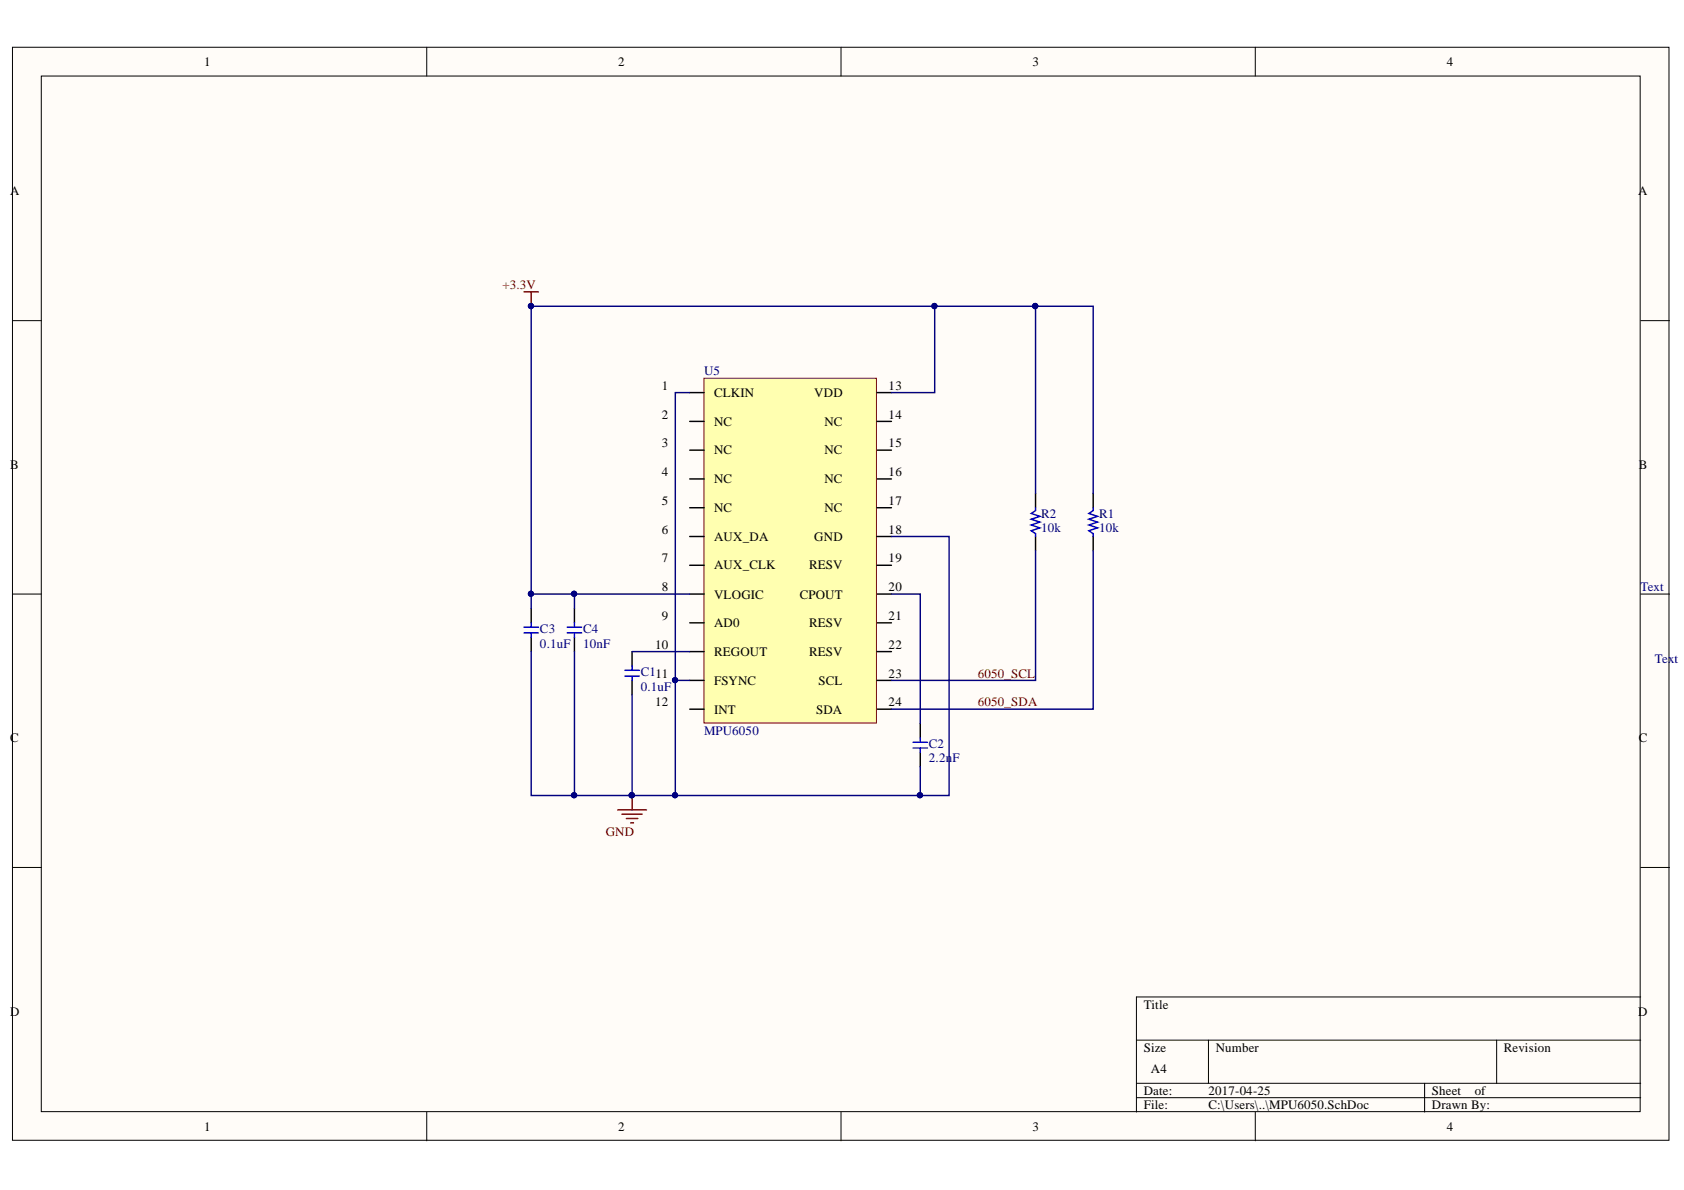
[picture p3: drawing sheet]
<svg xmlns="http://www.w3.org/2000/svg" width="297mm" height="210mm" viewBox="0 0 297 210" stroke-linecap="round" stroke-linejoin="round" font-family="sans-serif">
<defs><g id="words">
<g font-size="2.3">
<text x="36" y="11.7">1</text>
<text x="109" y="11.7">2</text>
<text x="182.1" y="11.7">3</text>
<text x="255.2" y="11.7">4</text>
<text x="1.8" y="34.5">A</text>
<text x="289" y="34.5">A</text>
<text x="116.7" y="68.8">1</text>
<text x="126" y="70">CLKIN</text>
<text x="143.6" y="70">VDD</text>
<text x="156.7" y="68.8">13</text>
<text x="116.7" y="73.8">2</text>
<text x="126" y="75.1">NC</text>
<text x="145.4" y="75.1">NC</text>
<text x="156.7" y="73.8">14</text>
<text x="1.8" y="82.7">B</text>
<text x="116.7" y="78.9">3</text>
<text x="116.7" y="84">4</text>
<text x="126" y="80.2">NC</text>
<text x="145.4" y="80.2">NC</text>
<text x="156.7" y="78.9">15</text>
<text x="156.7" y="84">16</text>
<text x="289" y="82.7">B</text>
<text x="116.7" y="89">5</text>
<text x="126" y="85.2">NC</text>
<text x="145.4" y="85.2">NC</text>
<text x="156.7" y="89">17</text>
<text x="116.7" y="94.1">6</text>
<text x="126" y="90.3">NC</text>
<text x="126" y="95.4">AUX_DA</text>
<text x="143.6" y="95.4">GND</text>
<text x="145.4" y="90.3">NC</text>
<text x="156.7" y="94.1">18</text>
<text x="116.7" y="99.2">7</text>
<text x="126" y="100.4">AUX_CLK</text>
<text x="142.7" y="100.4">RESV</text>
<text x="156.7" y="99.2">19</text>
<text x="116.7" y="104.3">8</text>
<text x="126" y="105.6">VLOGIC</text>
<text x="141.1" y="105.6">CPOUT</text>
<text x="156.7" y="104.3">20</text>
<text x="116.7" y="109.4">9</text>
<text x="126" y="110.7">AD0</text>
<text x="142.7" y="110.7">RESV</text>
<text x="156.7" y="109.4">21</text>
<text x="115.5" y="114.5">10</text>
<text x="126" y="115.7">REGOUT</text>
<text x="142.7" y="115.7">RESV</text>
<text x="156.7" y="114.5">22</text>
<text x="156.7" y="119.5">23</text>
<text x="115.5" y="124.6">12</text>
<text x="126" y="120.8">FSYNC</text>
<text x="126" y="125.9">INT</text>
<text x="144" y="125.9">SDA</text>
<text x="144.4" y="120.8">SCL</text>
<text x="156.7" y="124.6">24</text>
<text x="1.8" y="130.9">C</text>
<text x="289" y="130.9">C</text>
<text x="1.8" y="179.2">D</text>
<text x="201.7" y="177.9">Title</text>
<text x="289" y="179.2">D</text>
<text x="201.7" y="185.5">Size</text>
<text x="214.4" y="185.5">Number</text>
<text x="265.3" y="185.5">Revision</text>
<text x="203" y="189.3">A4</text>
<text x="201.7" y="193.1">Date:</text>
<text x="201.7" y="195.7">File:</text>
<text x="213.2" y="193.1">2017-04-25</text>
<text x="213.2" y="195.7">C:\Users\..\MPU6050.SchDoc</text>
<text x="252.6" y="193.1">Sheet</text>
<text x="252.6" y="195.7">Drawn By:</text>
<text x="260.1" y="193.1">of</text>
<text x="36" y="199.5">1</text>
<text x="109" y="199.5">2</text>
<text x="182.1" y="199.5">3</text>
<text x="255.2" y="199.5">4</text>
</g>
<g font-size="2.3" fill="#800000">
<text x="88.7" y="51">+3.3V</text>
<text x="172.5" y="119.5">6050_SCL</text>
<text x="172.5" y="124.6">6050_SDA</text>
<text x="106.8" y="147.4">GND</text>
</g>
<g font-size="2.3" fill="#000080">
<text x="124.2" y="66.2">U5</text>
<text x="183.6" y="93.9">10k</text>
<text x="183.6" y="91.3">R2</text>
<text x="193.9" y="93.9">10k</text>
<text x="193.9" y="91.3">R1</text>
<text x="289.4" y="104.3">Text</text>
<text x="95.2" y="111.7">C3</text>
<text x="102.9" y="111.7">C4</text>
<text x="95.2" y="114.2">0.1uF</text>
<text x="102.9" y="114.2">10nF</text>
<text x="113" y="119.3">C111</text>
<text x="291.9" y="117">Text</text>
<text x="113" y="121.8">0.1uF</text>
<text x="124.2" y="129.7">MPU6050</text>
<text x="163.9" y="132">C2</text>
<text x="163.9" y="134.5">2.2n</text>
<text x="168" y="134.5">F</text>
</g>
</g></defs>
<g fill="#fffcf8" stroke="#000" stroke-width=".18">
<path d="M2.2 8.3h292.2v192.8h-292.2z"/>
<path d="M7.3 13.4h282v182.7h-282z"/>
</g>
<g fill="none" stroke="#000" stroke-width=".18">
<path d="M75.3 8.3v5.1M148.3 8.3v5.1M221.4 8.3v5.1M2.2 56.6h5.1M289.4 56.6h5.1M2.2 104.8h5.1M289.4 104.8h5.1M2.2 153h5.1M289.4 153h5.1M289.4 175.9h-88.9v20.3M75.3 196.2v5M148.3 196.2v5"/>
<path d="M200.5 183.5h88.9M200.5 191.1h88.9M200.5 193.6h88.9M213.2 183.5v7.6M221.4 196.2v5M251.3 191.1v5.1M264 183.5v7.6"/>
</g>
<path d="M124.2 66.7h30.4v60.8h-30.4z" fill="#ffffb0" stroke="#800000" stroke-width=".18"/>
<g fill="none" stroke="#000" stroke-width=".25">
<path d="M121.7 69.3h2.5M121.7 74.3h2.5M121.7 79.4h2.5M154.7 69.3h2.5M154.7 74.3h2.5M154.7 79.4h2.5M121.7 84.5h2.5M121.7 89.6h2.5M121.7 94.6h2.5M121.7 99.7h2.5M154.7 84.5h2.5M154.7 89.6h2.5"/>
<path d="M154.7 94.6h2.5M154.7 99.7h2.5M182.7 87v2.6M182.7 94.6v2.6M192.8 87v2.6M192.8 94.6v2.6M93.7 107.3v2.6M93.7 112.4v2.5M101.3 107.3v2.6M101.3 112.4v2.5M111.5 114.9v2.6M121.7 104.8h2.5"/>
<path d="M121.7 109.9h2.5M121.7 114.9h2.5M154.7 104.8h2.5M154.7 109.9h2.5M154.7 114.9h2.5M111.5 120v2.6M121.7 120h2.5M121.7 125.1h2.5M154.7 120h2.5M154.7 125.1h2.5M162.3 127.6v2.6M162.3 132.7v2.5"/>
</g>
<g fill="none" stroke="#00f" stroke-width=".25">
<path d="M92.4 111.6h2.6M92.4 110.6h2.6M93.7 109.9v.7M93.7 111.6v.8M100.1 111.6h2.5M100.1 110.6h2.5M101.3 109.9v.7M101.3 111.6v.8M110.2 118.2h2.6M110.2 119.3h2.6M111.5 117.5v.7M111.5 119.3v.7"/>
<path d="M161.1 130.9h2.5M161.1 131.9h2.5M162.3 130.2v.7M162.3 131.9v.8"/>
</g>
<path d="M92.4 51.5h2.6M93.7 51.5v2.5M109 142.9h5M109.7 143.6h3.6M110.5 144.4h2M111.2 145.1h.5M111.5 140.3v2.6" fill="none" stroke="#800000" stroke-width=".25"/>
<g fill="#000080" stroke="#000080" stroke-width=".18">
<circle cx="93.6" cy="54" r=".46"/>
<circle cx="111.4" cy="140.3" r=".46"/>
<circle cx="101.3" cy="104.7" r=".46"/>
<circle cx="162.3" cy="140.3" r=".46"/>
<circle cx="119.1" cy="140.3" r=".46"/>
<circle cx="101.3" cy="140.3" r=".46"/>
<circle cx="182.6" cy="54" r=".47"/>
<circle cx="164.8" cy="54" r=".46"/>
<circle cx="93.6" cy="104.7" r=".46"/>
<circle cx="119.1" cy="120" r=".46"/>
</g>
<path d="M182.7 89.6v.5l-.8 .5 1.5 .5-1.5 .5 1.5 .5-1.5 .5 1.5 .5-1.5 .5 .8 .5v.5M192.8 89.6v.5l-.7 .5 1.5 .5-1.5 .5 1.5 .5-1.5 .5 1.5 .5-1.5 .5 .7 .5v.5" fill="none" stroke="#0000b4" stroke-width=".25"/>
<g fill="none" stroke="#000080" stroke-width=".25">
<path d="M164.9 54h17.8v33M182.7 54h10.1v33M121.7 69.3h-2.6v50.7M157.2 69.3h7.7v-15.3h-71.2v53.3M157.2 94.6h10.2v45.7h-66.1v-25.4M182.7 97.2v22.8h-25.5M192.8 97.2v27.9h-35.6M93.7 114.9v25.4h7.6M93.7 104.8h7.6M111.5 114.9h10.2M121.7 104.8h-20.4v2.5M157.2 104.8h5.1v22.8"/>
<path d="M111.5 122.6v17.7M121.7 120h-2.6v20.3M162.3 135.2v5.1"/>
</g>
<use href="#words"/>
</svg>
